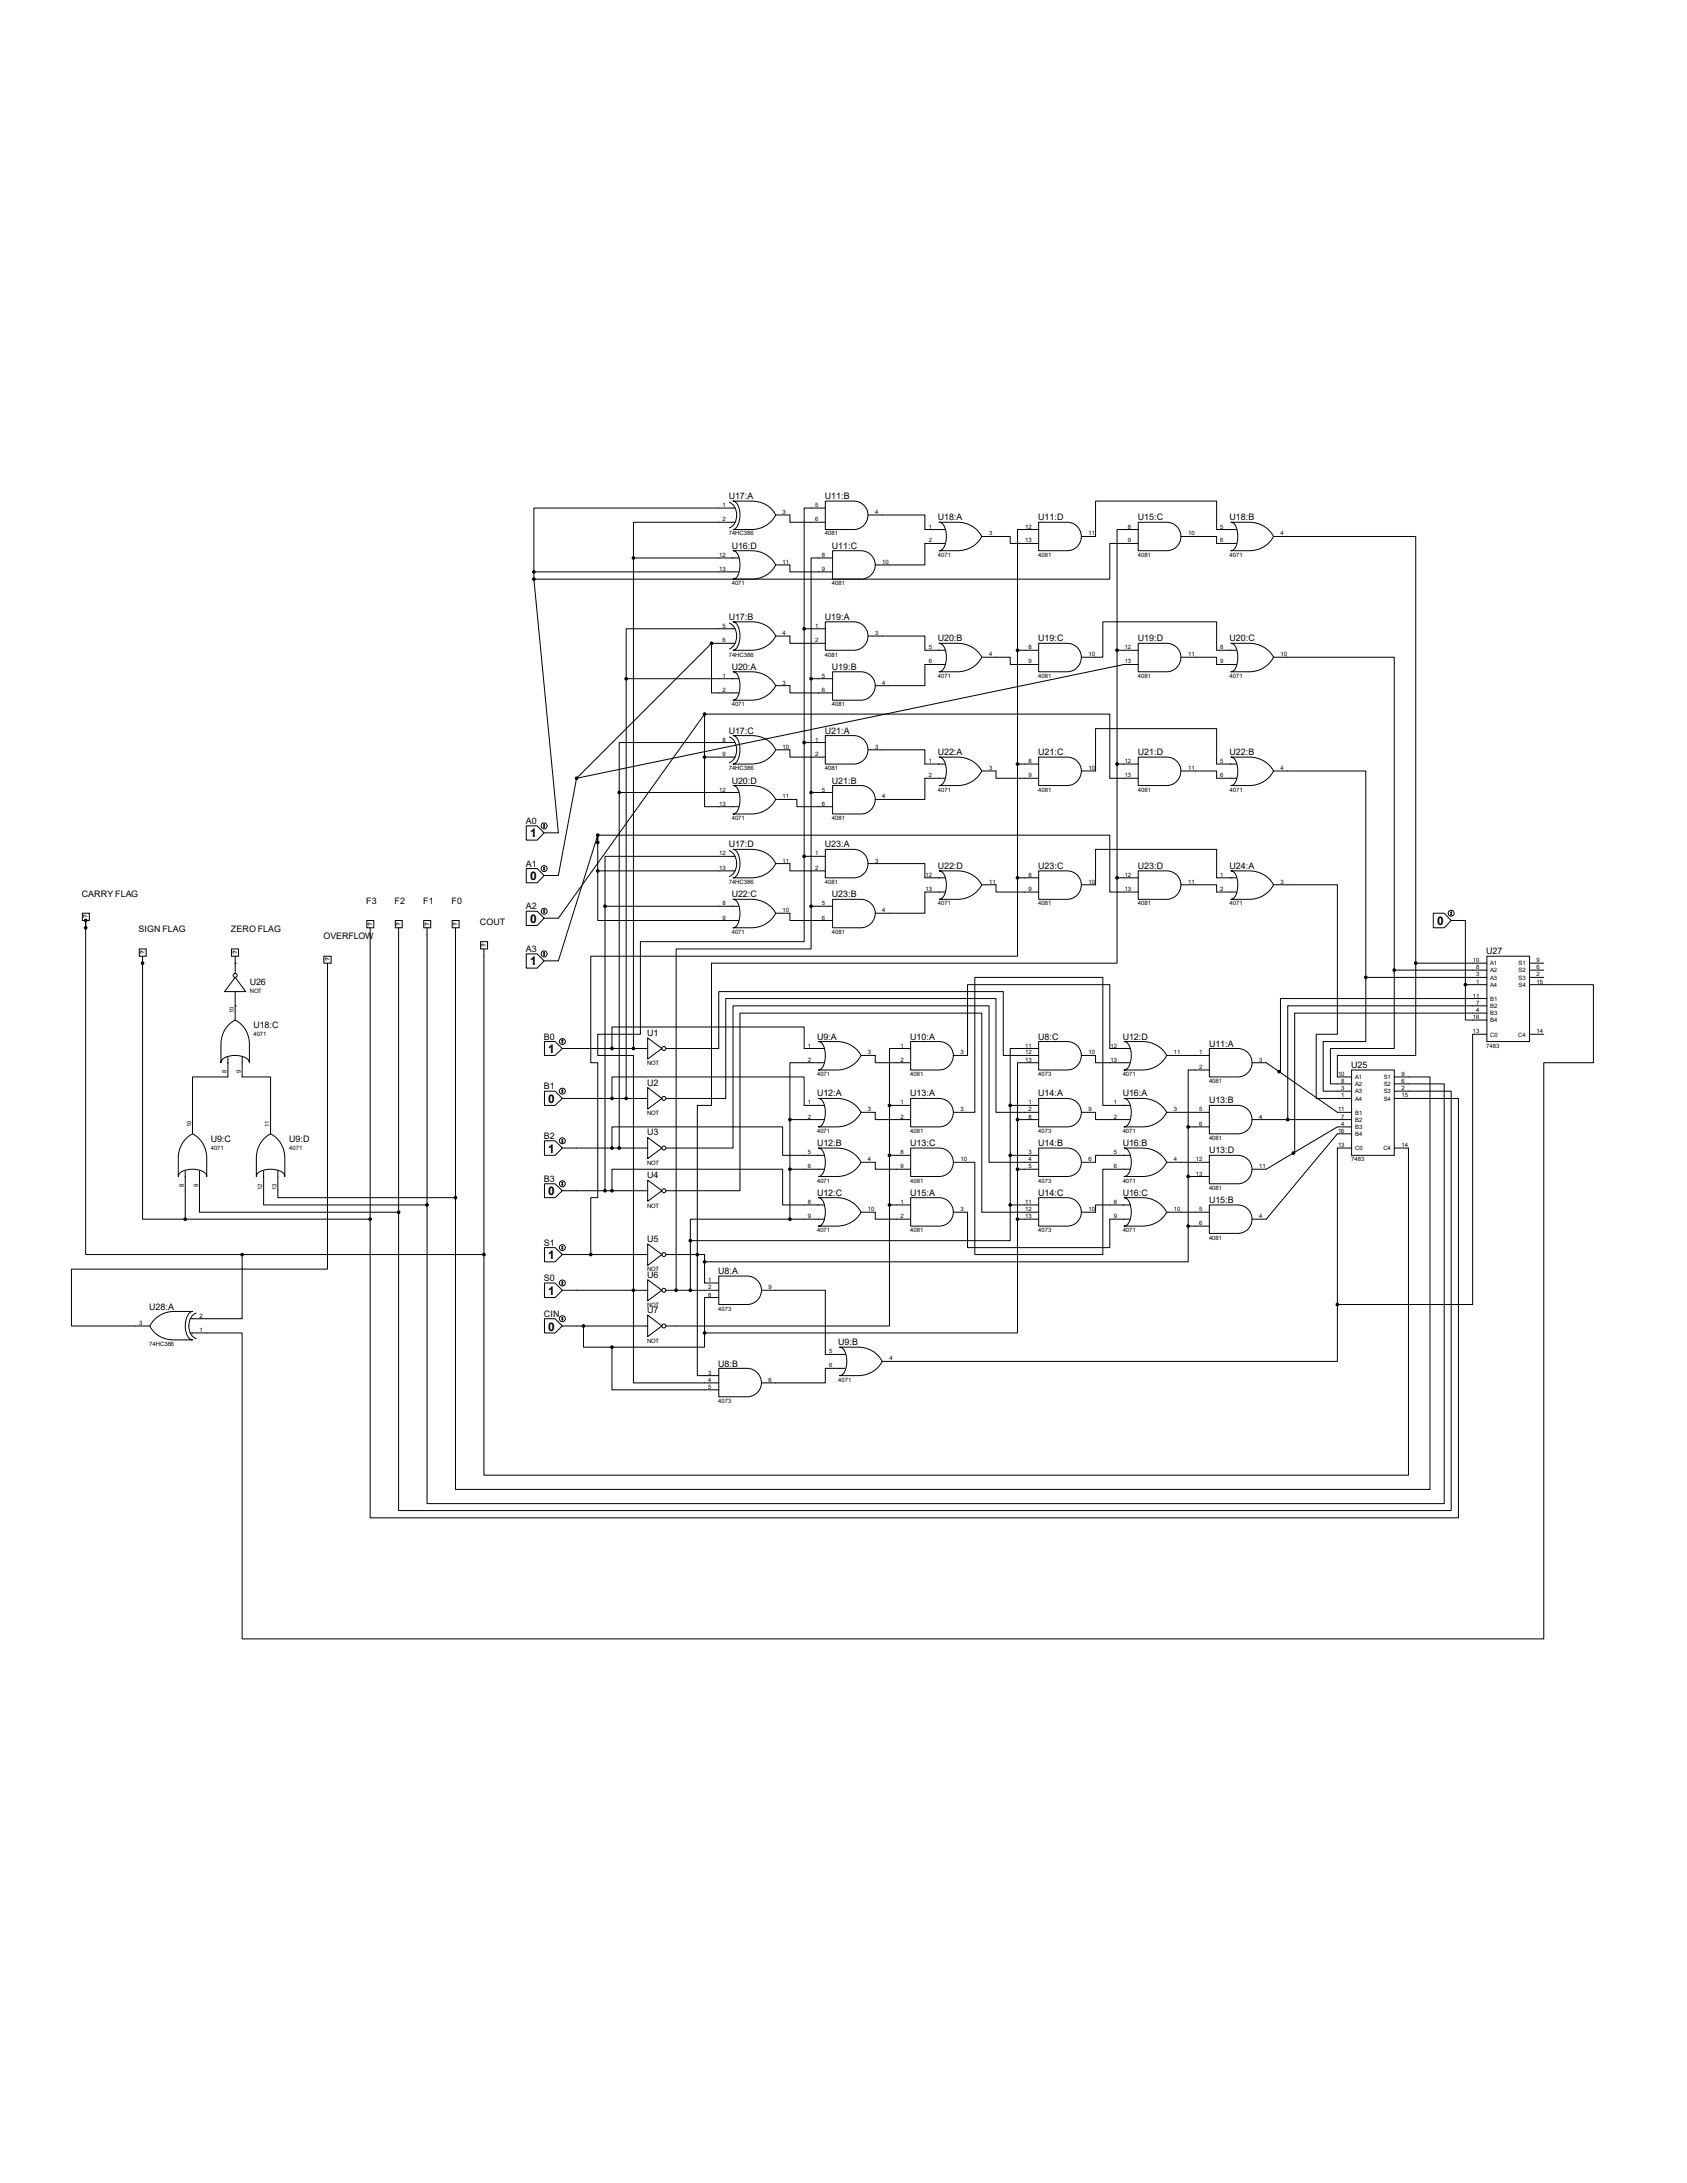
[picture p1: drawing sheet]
<svg xmlns="http://www.w3.org/2000/svg" width="216mm" height="279mm" viewBox="0 0 216 279" stroke-linecap="round" stroke-linejoin="round" font-family="sans-serif">
<defs><g id="words">
<g font-size="1.5">
<text x="67.9" y="107.2">1</text>
<text x="67.9" y="112.6">0</text>
<text x="67.9" y="118.1">0</text>
<text x="183.9" y="118.4">0</text>
<text x="67.9" y="123.6">1</text>
<text x="70.1" y="134.8">1</text>
<text x="70.1" y="141.2">0</text>
<text x="70.1" y="147.5">1</text>
<text x="70.1" y="153">0</text>
<text x="70.1" y="161.2">1</text>
<text x="70.1" y="165.7">1</text>
<text x="70.1" y="170.3">0</text>
</g>
<g font-size="1.1">
<text x="93.3" y="63.9">U17:A</text>
<text x="105.6" y="63.9">U11:B</text>
<text x="93.6" y="70.2">U16:D</text>
<text x="106.5" y="70.2">U11:C</text>
<text x="120" y="66.6">U18:A</text>
<text x="132.9" y="66.6">U11:D</text>
<text x="145.6" y="66.6">U15:C</text>
<text x="157.4" y="66.6">U18:B</text>
<text x="93.3" y="79.3">U17:B</text>
<text x="105.6" y="79.3">U19:A</text>
<text x="120" y="82.1">U20:B</text>
<text x="132.9" y="82.1">U19:C</text>
<text x="145.6" y="82.1">U19:D</text>
<text x="157.4" y="82.1">U20:C</text>
<text x="93.6" y="85.7">U20:A</text>
<text x="106.5" y="85.7">U19:B</text>
<text x="93.3" y="93.9">U17:C</text>
<text x="105.6" y="93.9">U21:A</text>
<text x="93.6" y="100.3">U20:D</text>
<text x="106.5" y="100.3">U21:B</text>
<text x="120" y="96.6">U22:A</text>
<text x="132.9" y="96.6">U21:C</text>
<text x="145.6" y="96.6">U21:D</text>
<text x="157.4" y="96.6">U22:B</text>
<text x="67.3" y="105.5">A0</text>
<text x="67.3" y="110.9">A1</text>
<text x="93.3" y="108.5">U17:D</text>
<text x="105.6" y="108.5">U23:A</text>
<text x="120" y="111.2">U22:D</text>
<text x="132.9" y="111.2">U23:C</text>
<text x="145.6" y="111.2">U23:D</text>
<text x="157.4" y="111.2">U24:A</text>
<text x="10.5" y="114.8">CARRY FLAG</text>
<text x="17.7" y="119.3">SIGN FLAG</text>
<text x="29.5" y="119.3">ZERO FLAG</text>
<text x="46.9" y="115.7">F3</text>
<text x="50.5" y="115.7">F2</text>
<text x="54.1" y="115.7">F1</text>
<text x="57.8" y="115.7">F0</text>
<text x="61.4" y="118.4">COUT</text>
<text x="67.3" y="116.4">A2</text>
<text x="93.6" y="114.9">U22:C</text>
<text x="106.5" y="114.9">U23:B</text>
<text x="41.4" y="120.2">OVERFLOW</text>
<text x="67.3" y="121.8">A3</text>
<text x="190.2" y="122.1">U27</text>
<text x="32" y="126.1">U26</text>
<text x="32.4" y="131.6">U18:C</text>
<text x="69.6" y="133.1">B0</text>
<text x="82.8" y="132.6">U1</text>
<text x="104.6" y="133.1">U9:A</text>
<text x="116.5" y="133.1">U10:A</text>
<text x="132.9" y="133.1">U8:C</text>
<text x="143.7" y="133.1">U12:D</text>
<text x="154.7" y="133.9">U11:A</text>
<text x="172.9" y="136.7">U25</text>
<text x="69.6" y="139.4">B1</text>
<text x="82.8" y="139">U2</text>
<text x="104.6" y="140.3">U12:A</text>
<text x="116.5" y="140.3">U13:A</text>
<text x="132.9" y="140.3">U14:A</text>
<text x="143.7" y="140.3">U16:A</text>
<text x="154.7" y="141.2">U13:B</text>
<text x="27" y="146.1">U9:C</text>
<text x="37" y="146.1">U9:D</text>
<text x="69.6" y="145.8">B2</text>
<text x="82.8" y="145.3">U3</text>
<text x="104.6" y="146.7">U12:B</text>
<text x="116.5" y="146.7">U13:C</text>
<text x="132.9" y="146.7">U14:B</text>
<text x="143.7" y="146.7">U16:B</text>
<text x="154.7" y="147.6">U13:D</text>
<text x="69.6" y="151.3">B3</text>
<text x="82.8" y="150.8">U4</text>
<text x="104.6" y="153.1">U12:C</text>
<text x="116.5" y="153.1">U15:A</text>
<text x="132.9" y="153.1">U14:C</text>
<text x="143.7" y="153.1">U16:C</text>
<text x="154.7" y="154">U15:B</text>
<text x="69.6" y="159.4">S1</text>
<text x="82.8" y="159">U5</text>
<text x="19.1" y="167.6">U28:A</text>
<text x="69.6" y="164">S0</text>
<text x="82.8" y="163.5">U6</text>
<text x="91.9" y="163.1">U8:A</text>
<text x="69.6" y="168.5">CIN</text>
<text x="82.8" y="168.1">U7</text>
<text x="107.3" y="172.2">U9:B</text>
<text x="91.9" y="174.9">U8:B</text>
</g>
<g font-size=".8">
<text x="92.5" y="64.9">1</text>
<text x="100.2" y="65.8">3</text>
<text x="104.3" y="64.9">5</text>
<text x="112" y="65.8">4</text>
<text x="92" y="71.3">12</text>
<text x="92.5" y="66.7">2</text>
<text x="93.3" y="68.5">74HC386</text>
<text x="104.3" y="66.7">6</text>
<text x="105.2" y="71.3">8</text>
<text x="105.6" y="68.5">4081</text>
<text x="118.9" y="67.6">1</text>
<text x="118.9" y="69.4">2</text>
<text x="120" y="71.3">4071</text>
<text x="126.6" y="68.5">3</text>
<text x="131.2" y="67.6">12</text>
<text x="131.2" y="69.4">13</text>
<text x="132.9" y="71.3">4081</text>
<text x="139.3" y="68.5">11</text>
<text x="144.4" y="67.6">8</text>
<text x="144.4" y="69.4">9</text>
<text x="145.6" y="71.3">4081</text>
<text x="152.1" y="68.5">10</text>
<text x="156.2" y="67.6">5</text>
<text x="156.2" y="69.4">6</text>
<text x="157.4" y="71.3">4071</text>
<text x="163.9" y="68.5">4</text>
<text x="92" y="73.1">13</text>
<text x="93.6" y="74.9">4071</text>
<text x="100.2" y="72.2">11</text>
<text x="105.2" y="73.1">9</text>
<text x="106.5" y="74.9">4081</text>
<text x="112.9" y="72.2">10</text>
<text x="92.5" y="80.3">5</text>
<text x="92.5" y="82.2">6</text>
<text x="100.2" y="81.3">4</text>
<text x="104.3" y="80.3">1</text>
<text x="104.3" y="82.2">2</text>
<text x="112" y="81.3">3</text>
<text x="118.9" y="83.1">5</text>
<text x="126.6" y="84">4</text>
<text x="131.6" y="83.1">8</text>
<text x="139.3" y="84">10</text>
<text x="143.9" y="83.1">12</text>
<text x="152.1" y="84">11</text>
<text x="156.2" y="83.1">8</text>
<text x="163.9" y="84">10</text>
<text x="92.5" y="86.7">1</text>
<text x="92.5" y="88.6">2</text>
<text x="93.3" y="84">74HC386</text>
<text x="100.2" y="87.6">3</text>
<text x="105.2" y="86.7">5</text>
<text x="105.2" y="88.6">6</text>
<text x="105.6" y="84">4081</text>
<text x="112.9" y="87.6">4</text>
<text x="118.9" y="84.9">6</text>
<text x="120" y="86.7">4071</text>
<text x="131.6" y="84.9">9</text>
<text x="132.9" y="86.7">4081</text>
<text x="143.9" y="84.9">13</text>
<text x="145.6" y="86.7">4081</text>
<text x="156.2" y="84.9">9</text>
<text x="157.4" y="86.7">4071</text>
<text x="92.5" y="94.9">8</text>
<text x="93.6" y="90.4">4071</text>
<text x="100.2" y="95.8">10</text>
<text x="104.3" y="94.9">1</text>
<text x="106.5" y="90.4">4081</text>
<text x="112" y="95.8">3</text>
<text x="92" y="101.3">12</text>
<text x="92.5" y="96.8">9</text>
<text x="93.3" y="98.6">74HC386</text>
<text x="104.3" y="96.8">2</text>
<text x="105.2" y="101.3">5</text>
<text x="105.6" y="98.6">4081</text>
<text x="118.9" y="97.7">1</text>
<text x="118.9" y="99.5">2</text>
<text x="120" y="101.3">4071</text>
<text x="126.6" y="98.6">3</text>
<text x="131.6" y="97.7">8</text>
<text x="131.6" y="99.5">9</text>
<text x="132.9" y="101.3">4081</text>
<text x="139.3" y="98.6">10</text>
<text x="143.9" y="97.7">12</text>
<text x="143.9" y="99.5">13</text>
<text x="145.6" y="101.3">4081</text>
<text x="152.1" y="98.6">11</text>
<text x="156.2" y="97.7">5</text>
<text x="156.2" y="99.5">6</text>
<text x="157.4" y="101.3">4071</text>
<text x="163.9" y="98.6">4</text>
<text x="92" y="103.1">13</text>
<text x="93.6" y="104.9">4071</text>
<text x="100.2" y="102.2">11</text>
<text x="105.2" y="103.1">6</text>
<text x="106.5" y="104.9">4081</text>
<text x="112.9" y="102.2">4</text>
<text x="92" y="109.5">12</text>
<text x="92" y="111.3">13</text>
<text x="93.3" y="113.2">74HC386</text>
<text x="100.2" y="110.4">11</text>
<text x="104.3" y="109.5">1</text>
<text x="104.3" y="111.3">2</text>
<text x="105.6" y="113.2">4081</text>
<text x="112" y="110.4">3</text>
<text x="118.4" y="112.2">12</text>
<text x="126.6" y="113.1">11</text>
<text x="131.6" y="112.2">8</text>
<text x="139.3" y="113.1">10</text>
<text x="143.9" y="112.2">12</text>
<text x="152.1" y="113.1">11</text>
<text x="156.2" y="112.2">1</text>
<text x="163.9" y="113.1">3</text>
<text x="11.2" y="117.6" transform="rotate(-90 11.2 117.6)">?</text>
<text x="47.6" y="118.5" transform="rotate(-90 47.6 118.5)">?</text>
<text x="51.3" y="118.5" transform="rotate(-90 51.3 118.5)">?</text>
<text x="54.9" y="118.5" transform="rotate(-90 54.9 118.5)">?</text>
<text x="58.5" y="118.5" transform="rotate(-90 58.5 118.5)">?</text>
<text x="92.5" y="115.9">8</text>
<text x="92.5" y="117.7">9</text>
<text x="93.6" y="119.5">4071</text>
<text x="100.2" y="116.8">10</text>
<text x="105.2" y="115.9">5</text>
<text x="105.2" y="117.7">6</text>
<text x="106.5" y="119.5">4081</text>
<text x="112.9" y="116.8">4</text>
<text x="118.4" y="114">13</text>
<text x="120" y="115.9">4071</text>
<text x="131.6" y="114">9</text>
<text x="132.9" y="115.9">4081</text>
<text x="143.9" y="114">13</text>
<text x="145.6" y="115.9">4081</text>
<text x="156.2" y="114">2</text>
<text x="157.4" y="115.9">4071</text>
<text x="18.5" y="122.1" transform="rotate(-90 18.5 122.1)">?</text>
<text x="30.4" y="122.1" transform="rotate(-90 30.4 122.1)">?</text>
<text x="42.2" y="123" transform="rotate(-90 42.2 123)">?</text>
<text x="62.2" y="121.2" transform="rotate(-90 62.2 121.2)">?</text>
<text x="188.5" y="123.1">10</text>
<text x="188.9" y="124">8</text>
<text x="188.9" y="125">3</text>
<text x="188.9" y="125.9">1</text>
<text x="190.7" y="123.6">A1</text>
<text x="190.7" y="124.5">A2</text>
<text x="190.7" y="125.4">A3</text>
<text x="194.4" y="123.6">S1</text>
<text x="194.4" y="124.5">S2</text>
<text x="194.4" y="125.4">S3</text>
<text x="196.6" y="123.1">9</text>
<text x="196.6" y="124">6</text>
<text x="196.6" y="125">2</text>
<text x="196.6" y="125.9">15</text>
<text x="29.9" y="129.7" transform="rotate(-90 29.9 129.7)">10</text>
<text x="32" y="127.1">NOT</text>
<text x="188.5" y="127.7">11</text>
<text x="188.5" y="130.4">16</text>
<text x="188.9" y="128.6">7</text>
<text x="188.9" y="129.5">4</text>
<text x="190.7" y="126.3">A4</text>
<text x="190.7" y="128.1">B1</text>
<text x="190.7" y="129">B2</text>
<text x="190.7" y="130">B3</text>
<text x="190.7" y="130.9">B4</text>
<text x="194.4" y="126.3">S4</text>
<text x="29" y="137.4" transform="rotate(-90 29 137.4)">8</text>
<text x="30.8" y="137.4" transform="rotate(-90 30.8 137.4)">9</text>
<text x="32.4" y="132.6">4071</text>
<text x="82.8" y="136.4">NOT</text>
<text x="103.4" y="134.1">1</text>
<text x="103.4" y="135.9">2</text>
<text x="104.6" y="137.7">4071</text>
<text x="111.1" y="135">3</text>
<text x="115.2" y="134.1">1</text>
<text x="115.2" y="135.9">2</text>
<text x="116.5" y="137.7">4081</text>
<text x="122.9" y="135">3</text>
<text x="131.2" y="134.1">11</text>
<text x="131.2" y="135">12</text>
<text x="131.2" y="135.9">13</text>
<text x="132.9" y="137.7">4073</text>
<text x="139.3" y="135">10</text>
<text x="142.1" y="134.1">12</text>
<text x="142.1" y="135.9">13</text>
<text x="143.7" y="137.7">4071</text>
<text x="150.2" y="135">11</text>
<text x="153.5" y="135">1</text>
<text x="153.5" y="136.8">2</text>
<text x="161.2" y="135.9">3</text>
<text x="171.2" y="137.7">10</text>
<text x="179.4" y="137.7">9</text>
<text x="188.5" y="132.2">13</text>
<text x="190.2" y="134.1">7483</text>
<text x="190.7" y="132.7">C0</text>
<text x="194.3" y="132.7">C4</text>
<text x="196.6" y="132.2">14</text>
<text x="82.8" y="142.7">NOT</text>
<text x="103.4" y="141.4">1</text>
<text x="103.4" y="143.2">2</text>
<text x="111.1" y="142.2">3</text>
<text x="115.2" y="141.4">1</text>
<text x="115.2" y="143.2">2</text>
<text x="122.9" y="142.2">3</text>
<text x="131.6" y="141.4">1</text>
<text x="131.6" y="142.2">2</text>
<text x="131.6" y="143.2">8</text>
<text x="139.3" y="142.2">9</text>
<text x="142.5" y="141.4">1</text>
<text x="142.5" y="143.2">2</text>
<text x="150.2" y="142.2">3</text>
<text x="153.5" y="142.2">5</text>
<text x="154.7" y="138.6">4081</text>
<text x="161.2" y="143.2">4</text>
<text x="171.2" y="142.2">11</text>
<text x="171.7" y="138.6">8</text>
<text x="171.7" y="139.5">3</text>
<text x="171.7" y="140.5">1</text>
<text x="171.7" y="143.2">7</text>
<text x="173.4" y="138.1">A1</text>
<text x="173.4" y="139">A2</text>
<text x="173.4" y="140">A3</text>
<text x="173.4" y="140.9">A4</text>
<text x="173.4" y="142.7">B1</text>
<text x="173.4" y="143.6">B2</text>
<text x="177.1" y="138.1">S1</text>
<text x="177.1" y="139">S2</text>
<text x="177.1" y="140">S3</text>
<text x="177.1" y="140.9">S4</text>
<text x="179.4" y="138.6">6</text>
<text x="179.4" y="139.5">2</text>
<text x="179.4" y="140.5">15</text>
<text x="24.5" y="144.2" transform="rotate(-90 24.5 144.2)">10</text>
<text x="27" y="147.2">4071</text>
<text x="34.5" y="144.2" transform="rotate(-90 34.5 144.2)">11</text>
<text x="37" y="147.2">4071</text>
<text x="82.8" y="149.1">NOT</text>
<text x="103.4" y="147.7">5</text>
<text x="103.4" y="149.5">6</text>
<text x="104.6" y="145">4071</text>
<text x="111.1" y="148.6">4</text>
<text x="115.2" y="147.7">8</text>
<text x="115.2" y="149.5">9</text>
<text x="116.5" y="145">4081</text>
<text x="122.9" y="148.6">10</text>
<text x="131.6" y="147.7">3</text>
<text x="131.6" y="148.6">4</text>
<text x="131.6" y="149.5">5</text>
<text x="132.9" y="145">4073</text>
<text x="139.3" y="148.6">6</text>
<text x="142.5" y="147.7">5</text>
<text x="142.5" y="149.5">6</text>
<text x="143.7" y="145">4071</text>
<text x="150.2" y="148.6">4</text>
<text x="153" y="148.6">12</text>
<text x="153.5" y="144.1">6</text>
<text x="154.7" y="145.9">4081</text>
<text x="161.2" y="149.5">11</text>
<text x="171.2" y="145">16</text>
<text x="171.2" y="146.8">13</text>
<text x="171.7" y="144.1">4</text>
<text x="172.9" y="148.6">7483</text>
<text x="173.4" y="144.5">B3</text>
<text x="173.4" y="145.4">B4</text>
<text x="173.4" y="147.2">C0</text>
<text x="177" y="147.2">C4</text>
<text x="179.4" y="146.8">14</text>
<text x="23.5" y="151.9" transform="rotate(-90 23.5 151.9)">8</text>
<text x="25.4" y="151.9" transform="rotate(-90 25.4 151.9)">9</text>
<text x="33.6" y="152.4" transform="rotate(-90 33.6 152.4)">12</text>
<text x="35.4" y="152.4" transform="rotate(-90 35.4 152.4)">13</text>
<text x="82.8" y="154.6">NOT</text>
<text x="103.4" y="154.1">8</text>
<text x="103.4" y="155.9">9</text>
<text x="104.6" y="151.4">4071</text>
<text x="111.1" y="155">10</text>
<text x="115.2" y="154.1">1</text>
<text x="115.2" y="155.9">2</text>
<text x="116.5" y="151.4">4081</text>
<text x="122.9" y="155">3</text>
<text x="131.2" y="154.1">11</text>
<text x="131.2" y="155">12</text>
<text x="131.2" y="155.9">13</text>
<text x="132.9" y="151.4">4073</text>
<text x="139.3" y="155">10</text>
<text x="142.5" y="154.1">8</text>
<text x="142.5" y="155.9">9</text>
<text x="143.7" y="151.4">4071</text>
<text x="150.2" y="155">10</text>
<text x="153" y="150.5">13</text>
<text x="153.5" y="155">5</text>
<text x="154.7" y="152.3">4081</text>
<text x="161.2" y="155.9">4</text>
<text x="104.6" y="157.7">4071</text>
<text x="116.5" y="157.7">4081</text>
<text x="132.9" y="157.7">4073</text>
<text x="143.7" y="157.7">4071</text>
<text x="153.5" y="156.8">6</text>
<text x="154.7" y="158.7">4081</text>
<text x="82.8" y="162.7">NOT</text>
<text x="82.8" y="167.3">NOT</text>
<text x="90.6" y="164.1">1</text>
<text x="90.6" y="165">2</text>
<text x="90.6" y="165.9">8</text>
<text x="91.9" y="167.8">4073</text>
<text x="98.3" y="165">9</text>
<text x="17.8" y="169.6">3</text>
<text x="19.1" y="172.3">74HC386</text>
<text x="25.5" y="170.5">1</text>
<text x="25.5" y="168.7">2</text>
<text x="82.8" y="171.8">NOT</text>
<text x="106.1" y="173.2">5</text>
<text x="90.6" y="175.9">3</text>
<text x="90.6" y="176.9">4</text>
<text x="90.6" y="177.8">5</text>
<text x="91.9" y="179.6">4073</text>
<text x="98.3" y="176.9">6</text>
<text x="106.1" y="175">6</text>
<text x="107.3" y="176.9">4071</text>
<text x="113.8" y="174.1">4</text>
</g>
</g></defs>
<g fill="none" stroke="#000" stroke-width=".13">
<path d="M68.3 73.2h26.2M68.3 74.1l3.2 32.5h-1.9M68.3 73.2v.9M81.1 71.4v62.8M81.1 71.4h13.4M93.3 64.3a1.89 1.89 0 0 1 0 3.3M93.3 79.8a1.93 1.93 0 0 1 0 3.3M93.8 64.1h2.4a3.3 3.3 0 0 1 3.1 1.8 3.4 3.4 0 0 1-3.1 1.9h-2.4a1.33 1.33 0 0 0 .9-1.3 2.56 2.56 0 0 0-.6-2.3zM93.8 70.5h2.4a3.4 3.4 0 0 1 3.1 1.8 3.4 3.4 0 0 1-3.1 1.8h-2.4a1.19 1.19 0 0 0 .9-1.2 2.76 2.76 0 0 0-.6-2.3zM93.8 79.6a7.5 7.5 0 0 1 4 .3 3 3 0 0 1 1.5 1.5 3.4 3.4 0 0 1-3.1 1.8h-2.4a1.28 1.28 0 0 0 .9-1.2 2.64 2.64 0 0 0-.6-2.3zM94.1 66.8h-13v4.6M94.1 65h-25.8v8.2"/>
<path d="M99.3 65.9h1.8v.9h4.5M99.3 72.3h1.8v.9h5.5M105.6 64.1h3.7a1.82 1.82 0 0 1 1.8 1.9 1.82 1.82 0 0 1-1.8 1.8h-3.7zM105.6 79.6h3.7a1.82 1.82 0 0 1 1.8 1.8 1.82 1.82 0 0 1-1.8 1.8h-3.7zM105.6 65h-2.7v15.5M106.6 70.5h3.6a1.82 1.82 0 0 1 1.8 1.8 1.82 1.82 0 0 1-1.8 1.8h-3.6zM106.6 71.4h-2.8v15.5M111.1 65.9h7.3v1.9h2.5M120.2 66.8h2.4a3.4 3.4 0 0 1 3 1.9 3.4 3.4 0 0 1-3 1.8h-2.4a1.22 1.22 0 0 0 .9-1.3 2.64 2.64 0 0 0-.6-2.3zM120.9 69.6h-2.5v2.7h-6.4M125.6 68.7h3.7v.9h3.6M132.9 66.8h3.7a1.82 1.82 0 0 1 1.8 1.9 1.82 1.82 0 0 1-1.8 1.8h-3.7z"/>
<path d="M132.9 67.8h-2.7v15.4M145.7 67.8h-2.7v15.4M145.7 69.6h-3.7v4.5h-73.7M145.7 66.8h3.6a1.82 1.82 0 0 1 1.8 1.9 1.82 1.82 0 0 1-1.8 1.8h-3.6zM151.1 68.7h4.6v.9h2.5M157.5 66.8h2.4a3.4 3.4 0 0 1 3.1 1.9 3.4 3.4 0 0 1-3.1 1.8h-2.4a1.19 1.19 0 0 0 .9-1.3 2.76 2.76 0 0 0-.6-2.3zM158.2 67.8h-2.5v-3.7h-15.5v4.6h-1.8M163 68.7h18.2v54.6M73.8 99.6l-2.3 12.5h-1.9M80.1 86.9v53.7M80.1 86.9h14.4M90.2 96.9v6.4h4.3"/>
<path d="M90.2 91.4h51.8v8.2h3.7M90.2 91.4v5.5M90.2 96.9h3.9M90.2 91.4l-18.7 26.1h-1.9M91.1 82.3v6.4h3.4M91.1 82.3h3M91.1 82.3l-17.3 17.3M93.3 94.3a1.93 1.93 0 0 1 0 3.3M93.8 86h2.4a3.5 3.5 0 0 1 3.1 1.8 3.4 3.4 0 0 1-3.1 1.8h-2.4a1.23 1.23 0 0 0 .9-1.3 2.68 2.68 0 0 0-.6-2.2zM93.8 94.1a7.5 7.5 0 0 1 4 .4 3 3 0 0 1 1.5 1.5 3.4 3.4 0 0 1-3.1 1.8h-2.4a1.28 1.28 0 0 0 .9-1.3 2.64 2.64 0 0 0-.6-2.3zM94.1 80.5h-14v6.4M94.1 95h-14.9v6.4"/>
<path d="M99.3 81.4h1.8v.9h4.5M99.3 87.8h1.8v.9h5.5M99.3 96h1.8v.9h4.5M102.9 95h2.7M102.9 80.5v29.1M102.9 80.5h2.7M103.8 86.9h2.8M103.8 86.9v29.1M105.6 94.1h3.7a1.82 1.82 0 0 1 1.8 1.9 1.82 1.82 0 0 1-1.8 1.8h-3.7zM106.6 86h3.6a1.82 1.82 0 0 1 1.8 1.8 1.82 1.82 0 0 1-1.8 1.8h-3.6zM111.1 81.4h7.3v1.8h2.5M111.1 96h7.3v1.8h2.5"/>
<path d="M120.2 82.3h2.4a3.5 3.5 0 0 1 3 1.8 3.4 3.4 0 0 1-3 1.9h-2.4a1.27 1.27 0 0 0 .9-1.3 2.56 2.56 0 0 0-.6-2.3zM120.2 96.9h2.4a3.5 3.5 0 0 1 3 1.8 3.4 3.4 0 0 1-3 1.8h-2.4a1.27 1.27 0 0 0 .9-1.2 2.56 2.56 0 0 0-.6-2.3zM120.9 85h-2.5v2.8h-6.4M120.9 99.6h-2.5v2.7h-6.4M125.6 84.1h3.7v.9h3.6M125.6 98.7h1.9v.9h5.4M130.2 83.2v29.2M130.2 83.2h2.7M130.2 97.8h2.7M132.9 82.3h3.7a1.82 1.82 0 0 1 1.8 1.9 1.82 1.82 0 0 1-1.8 1.8h-3.7zM132.9 96.9h3.7a1.82 1.82 0 0 1 1.8 1.8 1.82 1.82 0 0 1-1.8 1.8h-3.7zM143 83.2h2.7"/>
<path d="M143 97.8h2.7M143 83.2v29.2M145.7 85h-1.9l-70 14.6M145.7 82.3h3.6a1.82 1.82 0 0 1 1.8 1.9 1.82 1.82 0 0 1-1.8 1.8h-3.6zM145.7 96.9h3.6a1.82 1.82 0 0 1 1.8 1.8 1.82 1.82 0 0 1-1.8 1.8h-3.6zM151.1 84.1h4.6v.9h2.5M151.1 98.7h4.6v.9h2.5M157.5 82.3h2.4a3.5 3.5 0 0 1 3.1 1.8 3.4 3.4 0 0 1-3.1 1.9h-2.4a1.23 1.23 0 0 0 .9-1.3 2.68 2.68 0 0 0-.6-2.3zM157.5 96.9h2.4a3.5 3.5 0 0 1 3.1 1.8 3.4 3.4 0 0 1-3.1 1.8h-2.4a1.23 1.23 0 0 0 .9-1.2 2.68 2.68 0 0 0-.6-2.3zM158.2 83.2h-2.5v-3.6h-14.6v4.5h-2.7M158.2 97.8h-2.5v-4.5h-15.5v5.4h-1.8M163 84.1h15.4v40.1"/>
<path d="M163 98.7h11.8v26.4M10.5 116.9h.9v.9h-.9zM11 118.7h.1M11 118.7v41.9h20M11 117.8v.9M46.9 117.8h.9v.9h-.9zM47.4 118.7v37.3M50.6 117.8h.9v.9h-.9zM51 118.7v36.5M54.2 117.8h.9v.9h-.9zM54.7 118.7v35.5M57.9 117.8h.9v.9h-.9z"/>
<path d="M58.3 118.7v34.6M67.4 116.6h1.3l.9 .9-.9 .9h-1.3zM67.4 111.2h1.3l.9 .9-.9 .9h-1.3zM67.4 105.7h1.3l.9 .9-.9 .9h-1.3zM69.6 116.7v.1M69.6 111.3h.1M69.6 105.8v.1M69.6 105.5v.4M69.6 111v.3M69.6 116.5v.3M69.6 116.5h.1M69.6 111v.1"/>
<path d="M69.6 111l.1 .1M69.6 105.5v.1M69.6 105.5l.1 .1M69.7 116.7l-.1 .1M69.7 111.3h-.1M69.7 105.8l-.1 .1M76.5 111.5v6.3h18M76.5 106.9h65.5v7.3h3.7M76.5 111.5h17.6M76.5 106.9v4.6M76.5 106.9l-5 16.1h-1.9M77.4 116v36.4"/>
<path d="M77.4 116h17.1M79.2 101.4v45.5M79.2 101.4h15.3M93.3 108.9a1.93 1.93 0 0 1 0 3.3M93.8 100.5h2.4a3.5 3.5 0 0 1 3.1 1.8 3.4 3.4 0 0 1-3.1 1.9h-2.4a1.23 1.23 0 0 0 .9-1.3 2.68 2.68 0 0 0-.6-2.3zM93.8 108.7a7.5 7.5 0 0 1 4 .4 3 3 0 0 1 1.5 1.4 3.4 3.4 0 0 1-3.1 1.9h-2.4a1.28 1.28 0 0 0 .9-1.3 2.64 2.64 0 0 0-.6-2.3zM93.8 115.1h2.4a3.5 3.5 0 0 1 3.1 1.8 3.4 3.4 0 0 1-3.1 1.8h-2.4a1.23 1.23 0 0 0 .9-1.2 2.68 2.68 0 0 0-.6-2.3zM94.1 109.6h-16.7v6.4M99.3 102.3h2.7v1h4.6M99.3 110.5h1.8v1h4.5M99.3 116.9h1.8v.9h5.5M102.9 109.6v10.9h-20.9v11.9h-5.5v2.7h4.6v30"/>
<path d="M102.9 109.6h2.7M103.8 116v5.5h-17.3v43.6M103.8 101.4h2.8M103.8 116h2.8M105.6 108.7h3.7a1.82 1.82 0 0 1 1.8 1.8 1.82 1.82 0 0 1-1.8 1.9h-3.7zM106.6 100.5h3.6a1.82 1.82 0 0 1 1.8 1.9 1.82 1.82 0 0 1-1.8 1.8h-3.6zM106.6 115.1h3.6a1.82 1.82 0 0 1 1.8 1.8 1.82 1.82 0 0 1-1.8 1.8h-3.6zM111.1 110.5h7.3v1.9h2.5M120.2 111.5h2.4a3.5 3.5 0 0 1 3 1.7 3.4 3.4 0 0 1-3 1.9h-2.4a1.27 1.27 0 0 0 .9-1.3 2.56 2.56 0 0 0-.6-2.2zM120.9 114.2h-2.5v2.7h-6.4M125.6 113.2h1.9v1h5.4M130.2 112.4v10h-54.6v13.6h.9v17.3h-.9v7.3"/>
<path d="M130.2 112.4h2.7M132.9 111.5h3.7a1.82 1.82 0 0 1 1.8 1.8 1.82 1.82 0 0 1-1.8 1.8h-3.7zM143 112.4v10.9h-51.9v18.2h-1.9v19.1M143 112.4h2.7M145.7 111.5h3.6a1.82 1.82 0 0 1 1.8 1.8 1.82 1.82 0 0 1-1.8 1.8h-3.6zM151.1 113.2h4.6v1h2.5M157.5 111.5h2.4a3.5 3.5 0 0 1 3.1 1.7 3.4 3.4 0 0 1-3.1 1.9h-2.4a1.23 1.23 0 0 0 .9-1.3 2.68 2.68 0 0 0-.6-2.2zM158.2 112.4h-2.5v-3.7h-15.5v4.5h-1.8M163 113.2h8.2v19.2h-2.8v8.2h4.6M183.4 116.9h1.4l.9 .9-.9 .9h-1.4zM185.6 117l.1 .1M185.7 117.8h1.8v8.2"/>
<path d="M185.7 116.7v.4M185.7 116.7l-.1 .1M185.7 116.7l.1 .1M185.8 117l-.1 .1M17.8 121.5h.9v.9h-.9zM18.2 123.3v32.7h5.5M18.2 123.3h.1M18.2 122.4v.9M29.1 131.3l1-.7a3.4 3.4 0 0 1 1.8 3v2.4a1.26 1.26 0 0 0-1.2-.9 2.63 2.63 0 0 0-2.3 .6l-.1 .3v-2.4a3.5 3.5 0 0 1 .8-2.3zM29.2 135.3v2.5h-4.6v7.3M29.6 121.5h.9v.9h-.9zM30.1 125.1l1.4 1.8h-2.8z"/>
<path d="M30.1 123.3h.1M30.1 128.7h.1M30.1 122.4v2.1M30.1 126.9v3.7M31 135.3v2.5h3.6v7.3M41.4 122.4h1v.9h-1zM41.9 123.3v39.1h-32.8v7.3h10.1M61.5 120.5h.9v1h-.9zM61.9 121.5v39.1M67.4 122.1h1.3l.9 .9-.9 .9h-1.3zM69.6 122.2v.1M69.6 121.9v.4"/>
<path d="M69.6 121.9v.1M69.6 121.9l.1 .1M69.7 133.3h1.3l1 .9-1 .9h-1.3zM69.7 139.7h1.3l1 .9-1 .9h-1.3zM69.7 122.2l-.1 .1M71.9 133.4l.1 .1M71.9 139.7l.1 .1M72 134.2h10.9M72 133.1v.4M72 139.5v.3M72 133.1l-.1 .1M72 133.1l.1 .1"/>
<path d="M72 139.5l-.1 .1M72 139.5l.1 .1M72.1 133.4l-.1 .1M72.1 139.7l-.1 .1M78.3 134.2v-2.8h24.6v2.8h2.6M81.1 134.2h.1M82.9 132.8l1.8 1.4-1.8 1.4zM82.9 139.2l1.8 1.4-1.8 1.3zM85.3 134.2h6.7v-7.3h36.4v8.2h4.5M104.7 133.3h2.4a3.5 3.5 0 0 1 3.1 1.8 3.4 3.4 0 0 1-3.1 1.8h-2.4a1.23 1.23 0 0 0 .9-1.2 2.68 2.68 0 0 0-.6-2.3zM105.5 136h-4.4v7.3M110.2 135.1h1.8v.9h4.5"/>
<path d="M116.5 133.3h3.7a1.82 1.82 0 0 1 1.8 1.8 1.82 1.82 0 0 1-1.8 1.8h-3.7zM116.5 134.2h-2.7v7.3M132.9 133.3h3.7a1.82 1.82 0 0 1 1.8 1.8 1.82 1.82 0 0 1-1.8 1.8h-3.7zM132.9 134.2h-3.6v7.3M132.9 136h-2.7v7.3M138.4 135.1h1.8v.9h4.4M143.8 133.3h2.4a3.5 3.5 0 0 1 3.1 1.8 3.4 3.4 0 0 1-3.1 1.8h-2.4a1.27 1.27 0 0 0 .9-1.2 2.56 2.56 0 0 0-.5-2.3zM144.6 134.2h-2.6v-8.2h-18.2v9.1h-1.8M149.3 135.1h5.5M154.8 134.2h3.6a1.82 1.82 0 0 1 1.8 1.8 1.82 1.82 0 0 1-1.8 1.8h-3.6zM154.8 136.9h-2.7v7.3M160.2 136h1.9l1.6 1.2"/>
<path d="M163.7 137.2l7.5 5.2h1.8M173 136.9h5.4v11h-5.4zM174.8 125.1v8.2h-5.5v6.4h3.7M174.8 125.1h15.5M178.4 139.7h7.3v53.6h-134.7v-38.1M178.4 138.7h6.4v53.7h-130.1v-38.2M178.4 137.8h4.6v52.8h-124.7v-37.3M178.4 124.2v10h-8.1v4.5h2.7M178.4 124.2h11.9M181.2 123.3v11.8h-10v2.7h1.8M181.2 123.3h9.1M187.5 126v4.6h2.8"/>
<path d="M187.5 126h2.8M190.3 122.4h5.4v10.9h-5.4zM190.3 127.8h-26.4v9.4h-.2M190.3 128.7h-25.5v14.6M190.3 129.7h-24.6v17.9h-.2M190.3 132.4h-1.8v34.6h-17.3M195.7 126h8.2v10h-6.3v73.8h-166.6v-39.2h-6.7M195.7 123.3h1.9M195.7 124.2h1.9M195.7 125.1h1.9M195.7 132.4h1.9M23.7 145.9l.9-.8a3.4 3.4 0 0 1 1.9 3.1v2.4a1.26 1.26 0 0 0-1.3-.9 2.63 2.63 0 0 0-2.3 .6l-.1 .3v-2.4a3.5 3.5 0 0 1 .9-2.3z"/>
<path d="M23.7 156h23.7M23.7 149.9v6.1M25.5 149.9v5.3h25.5M33.7 145.9l.9-.8a3.4 3.4 0 0 1 1.8 3.1v2.4a1.22 1.22 0 0 0-1.2-.9 2.66 2.66 0 0 0-2.3 .6l-.1 .3v-2.4a3.5 3.5 0 0 1 .9-2.3zM33.7 149.9v4.3h21M35.6 149.9v3.4h22.7M69.7 146h1.3l1 .9-1 1h-1.3zM69.7 151.5h1.3l1 .9-1 .9h-1.3zM69.7 159.7h1.3l1 .9-1 .9h-1.3zM71.9 146.1l.1 .1M71.9 151.6l.1 .1M71.9 159.8l.1 .1"/>
<path d="M72 140.6h10.9M72 146.9h10.9M72 152.4h10.9M72 145.8v.4M72 151.3v.4M72 159.5v.4M72 145.8l-.1 .1M72 145.8l.1 .1M72 151.3l-.1 .1M72 151.3l.1 .1M72 159.5l-.1 .1M72 159.5l.1 .1"/>
<path d="M72.1 146.1l-.1 .1M72.1 151.6l-.1 .1M72.1 159.8l-.1 .1M78.3 140.6v-2.8h24.6v3.7h2.6M78.3 146.9v-2.7h21.9v3.7h5.3M78.3 152.4v-2.8h21.9v4.6h5.3M82.9 145.6l1.8 1.3-1.8 1.4zM82.9 151l1.8 1.4-1.8 1.4zM82.9 159.2l1.8 1.4-1.8 1.4zM85.3 140.6h7.6v-12.8h34.6v14.6h5.4M85.3 146.9h8.5v-18.2h32.8v20.1h6.3M85.3 152.4h9.4v-22.7h30.9v25.5h7.3"/>
<path d="M88.3 158.8v6.3M101.1 156h-12.8v2.8M101.1 143.3h4.4M101.1 143.3v12.7M101.1 149.6h4.4M101.1 156h4.4M104.7 140.6h2.4a3.5 3.5 0 0 1 3.1 1.8 3.4 3.4 0 0 1-3.1 1.8h-2.4a1.23 1.23 0 0 0 .9-1.2 2.68 2.68 0 0 0-.6-2.3zM104.7 146.9h2.4a3.4 3.4 0 0 1 3.1 1.9 3.4 3.4 0 0 1-3.1 1.8h-2.4a1.19 1.19 0 0 0 .9-1.3 2.76 2.76 0 0 0-.6-2.3zM104.7 153.3h2.4a3.4 3.4 0 0 1 3.1 1.9 3.5 3.5 0 0 1-3.1 1.7h-2.4a1.18 1.18 0 0 0 .9-1.2 2.85 2.85 0 0 0-.6-2.3zM110.2 142.4h1.8v.9h4.5M110.2 148.8h1.8v.8h4.5M110.2 155.2h1.8v.8h4.5"/>
<path d="M113.8 154.2v15.5h-28.5M113.8 141.5h2.7M113.8 141.5v12.7M113.8 147.9h2.7M113.8 154.2h2.7M116.5 140.6h3.7a1.82 1.82 0 0 1 1.8 1.8 1.82 1.82 0 0 1-1.8 1.8h-3.7zM116.5 146.9h3.7a1.82 1.82 0 0 1 1.8 1.9 1.82 1.82 0 0 1-1.8 1.8h-3.7zM116.5 153.3h3.7a1.82 1.82 0 0 1 1.8 1.8 1.82 1.82 0 0 1-1.8 1.8h-3.7zM122 148.8h2.8v11.8h16.3v-11h3.5M122 155.2h1.8v4.5h18.2v-3.7h2.6M129.3 154.2v4.6h-41M129.3 141.5h3.6"/>
<path d="M129.3 147.9h3.6M129.3 154.2h3.6M129.3 141.5v12.7M130.2 156v14.6h-40M130.2 143.3h2.7M130.2 149.6h2.7M130.2 156h2.7M130.2 143.3v12.7M132.9 140.6h3.7a1.82 1.82 0 0 1 1.8 1.8 1.82 1.82 0 0 1-1.8 1.8h-3.7zM132.9 146.9h3.7a1.82 1.82 0 0 1 1.8 1.9 1.82 1.82 0 0 1-1.8 1.8h-3.7zM132.9 153.3h3.7a1.82 1.82 0 0 1 1.8 1.8 1.82 1.82 0 0 1-1.8 1.8h-3.7zM138.4 142.4h1.8v.9h4.4"/>
<path d="M143.8 140.6h2.4a3.5 3.5 0 0 1 3.1 1.8 3.4 3.4 0 0 1-3.1 1.8h-2.4a1.27 1.27 0 0 0 .9-1.2 2.56 2.56 0 0 0-.5-2.3zM143.8 146.9h2.4a3.4 3.4 0 0 1 3.1 1.9 3.4 3.4 0 0 1-3.1 1.8h-2.4a1.22 1.22 0 0 0 .9-1.3 2.64 2.64 0 0 0-.5-2.3zM143.8 153.3h2.4a3.4 3.4 0 0 1 3.1 1.9 3.5 3.5 0 0 1-3.1 1.7h-2.4a1.21 1.21 0 0 0 .9-1.2 2.72 2.72 0 0 0-.5-2.3zM144.6 141.5h-3.5v-16.4h-16.3v17.3h-2.8M144.6 147.9h-4.4v.9h-1.8M144.6 154.2h-4.4v1h-1.8M149.3 142.4h5.5M149.3 148.8h5.5M149.3 155.2h5.5M152.1 156.9v4.6h-61.9M152.1 144.2h2.7M152.1 144.2v12.7"/>
<path d="M152.1 150.6h2.7M152.1 156.9h2.7M154.8 141.5h3.6a1.82 1.82 0 0 1 1.8 1.8 1.82 1.82 0 0 1-1.8 1.8h-3.6zM154.8 147.9h3.6a1.82 1.82 0 0 1 1.8 1.8 1.82 1.82 0 0 1-1.8 1.8h-3.6zM154.8 154.2h3.6a1.82 1.82 0 0 1 1.8 1.8 1.82 1.82 0 0 1-1.8 1.9h-3.6zM160.2 143.3h12.8M173 144.2h-1.8l-9.1 5.4h-1.9M173 145.1h-1.8l-9.1 10.9h-1.9M173 146.9h-1.8v20.1M178.4 140.6h8.2v53.7h-139.2v-38.3M178.4 146.9h1.9v41.9h-118.4v-28.2M19.9 168.7a3.5 3.5 0 0 1 2.4-.8h2.3a1.37 1.37 0 0 0-.8 1.2 2.46 2.46 0 0 0 .6 2.3l.2 .1h-2.3a3.3 3.3 0 0 1-3.1-1.8z"/>
<path d="M25.1 168.1a1.89 1.89 0 0 0 0 3.2M31 160.6v8.2h-6.7M31 160.6h30.9M69.7 164.2h1.3l1 .9-1 1h-1.3zM69.7 168.8h1.3l1 .9-1 .9h-1.3zM71.9 164.3l.1 .1M71.9 168.9l.1 .1M72 169.7h10.9M72 165.1h10.9M72 160.6h10.9M72 164v.4M72 168.6v.4"/>
<path d="M72 164l-.1 .1M72 164l.1 .1M72 168.6l-.1 .1M72 168.6l.1 .1M72.1 164.3l-.1 .1M72.1 168.9l-.1 .1M74.7 169.7v2.7h3.6M78.3 172.4v5.5h13.7M81.1 165.1h.1M81.1 165.1v11.9h10.9M82.9 163.8l1.8 1.3-1.8 1.4zM82.9 168.3l1.8 1.4-1.8 1.4z"/>
<path d="M85.3 165.1h6.7M85.3 160.6h3.9M86.5 165.1h.1M89.2 160.6h1v.9M89.2 160.6v15.5h2.8M90.2 170.6v1.8h-11.9M90.2 161.5v2.7h1.8M92 163.3h3.6a1.82 1.82 0 0 1 1.9 1.8 1.82 1.82 0 0 1-1.9 1.9h-3.6zM92 175.1h3.6a1.82 1.82 0 0 1 1.9 1.9 1.82 1.82 0 0 1-1.9 1.8h-3.6zM92 166.1h-1.8v4.5M97.5 165.1h8.1v8.3h2.6M107.4 172.4h2.4a3.4 3.4 0 0 1 3.1 1.8 3.4 3.4 0 0 1-3.1 1.9h-2.4a1.22 1.22 0 0 0 .9-1.3 2.64 2.64 0 0 0-.5-2.3z"/>
<path d="M108.2 175.1h-2.6v1.9h-8.1M171.2 167v7.2h-58.3"/>
<circle cx="69.6" cy="111.2" r=".38"/>
<circle cx="69.6" cy="116.6" r=".38"/>
<circle cx="69.6" cy="105.7" r=".38"/>
<circle cx="185.7" cy="116.9" r=".38"/>
<circle cx="30.1" cy="124.8" r=".25"/>
<circle cx="69.6" cy="122.1" r=".38"/>
<circle cx="72" cy="133.3" r=".38"/>
<circle cx="72" cy="139.7" r=".38"/>
<circle cx="85" cy="134.2" r=".25"/>
<circle cx="72" cy="146" r=".38"/>
<circle cx="72" cy="151.5" r=".38"/>
<circle cx="72" cy="159.7" r=".38"/>
<circle cx="85" cy="140.6" r=".25"/>
<circle cx="85" cy="146.9" r=".25"/>
<circle cx="85" cy="152.4" r=".25"/>
<circle cx="72" cy="164.2" r=".38"/>
<circle cx="72" cy="168.8" r=".38"/>
<circle cx="85" cy="165.1" r=".25"/>
<circle cx="85" cy="160.6" r=".25"/>
<circle cx="85" cy="169.7" r=".25"/>
</g>
<g fill="#000" stroke="#000" stroke-width=".13">
<circle cx="68.3" cy="73.2" r=".17"/>
<circle cx="68.3" cy="74.1" r=".17"/>
<circle cx="81.1" cy="71.4" r=".17"/>
<circle cx="73.8" cy="99.6" r=".17"/>
<circle cx="80.1" cy="86.9" r=".17"/>
<circle cx="90.2" cy="91.4" r=".17"/>
<circle cx="90.2" cy="96.9" r=".17"/>
<circle cx="91.1" cy="82.3" r=".17"/>
<circle cx="102.9" cy="95" r=".17"/>
<circle cx="102.9" cy="80.5" r=".17"/>
<circle cx="103.8" cy="86.9" r=".17"/>
<circle cx="130.2" cy="97.8" r=".17"/>
<circle cx="130.2" cy="83.2" r=".17"/>
<circle cx="143" cy="97.8" r=".17"/>
<circle cx="143" cy="83.2" r=".17"/>
<circle cx="11" cy="117.8" r=".17"/>
<circle cx="11" cy="118.7" r=".17"/>
<circle cx="76.5" cy="111.5" r=".17"/>
<circle cx="76.5" cy="107.8" r=".17"/>
<circle cx="76.5" cy="106.9" r=".17"/>
<circle cx="77.4" cy="116" r=".17"/>
<circle cx="79.2" cy="101.4" r=".17"/>
<circle cx="102.9" cy="109.6" r=".17"/>
<circle cx="103.8" cy="101.4" r=".17"/>
<circle cx="103.8" cy="116" r=".17"/>
<circle cx="130.2" cy="112.4" r=".17"/>
<circle cx="143" cy="112.4" r=".17"/>
<circle cx="18.2" cy="123.3" r=".17"/>
<circle cx="78.3" cy="134.2" r=".17"/>
<circle cx="81.1" cy="134.2" r=".17"/>
<circle cx="163.7" cy="137.2" r=".17"/>
<circle cx="174.8" cy="125.1" r=".17"/>
<circle cx="178.4" cy="124.2" r=".17"/>
<circle cx="181.2" cy="123.3" r=".17"/>
<circle cx="187.5" cy="126" r=".17"/>
<circle cx="23.7" cy="156" r=".17"/>
<circle cx="47.4" cy="156" r=".17"/>
<circle cx="51" cy="155.2" r=".17"/>
<circle cx="54.7" cy="154.2" r=".17"/>
<circle cx="58.3" cy="153.3" r=".17"/>
<circle cx="77.4" cy="152.4" r=".17"/>
<circle cx="78.3" cy="140.6" r=".17"/>
<circle cx="78.3" cy="146.9" r=".17"/>
<circle cx="78.3" cy="152.4" r=".17"/>
<circle cx="79.2" cy="146.9" r=".17"/>
<circle cx="80.1" cy="140.6" r=".17"/>
<circle cx="88.3" cy="158.8" r=".17"/>
<circle cx="101.1" cy="149.6" r=".17"/>
<circle cx="101.1" cy="143.3" r=".17"/>
<circle cx="101.1" cy="156" r=".17"/>
<circle cx="113.8" cy="141.5" r=".17"/>
<circle cx="113.8" cy="147.9" r=".17"/>
<circle cx="113.8" cy="154.2" r=".17"/>
<circle cx="129.3" cy="154.2" r=".17"/>
<circle cx="129.3" cy="141.5" r=".17"/>
<circle cx="129.3" cy="147.9" r=".17"/>
<circle cx="130.2" cy="143.3" r=".17"/>
<circle cx="130.2" cy="149.6" r=".17"/>
<circle cx="130.2" cy="156" r=".17"/>
<circle cx="152.1" cy="144.2" r=".17"/>
<circle cx="152.1" cy="156.9" r=".17"/>
<circle cx="152.1" cy="150.6" r=".17"/>
<circle cx="164.8" cy="143.3" r=".17"/>
<circle cx="165.5" cy="147.6" r=".17"/>
<circle cx="31" cy="160.6" r=".17"/>
<circle cx="61.9" cy="160.6" r=".17"/>
<circle cx="74.7" cy="169.7" r=".17"/>
<circle cx="75.6" cy="160.6" r=".17"/>
<circle cx="78.3" cy="172.4" r=".17"/>
<circle cx="81.1" cy="165.1" r=".17"/>
<circle cx="86.5" cy="165.1" r=".17"/>
<circle cx="88.3" cy="165.1" r=".17"/>
<circle cx="89.2" cy="160.6" r=".17"/>
<circle cx="90.2" cy="170.6" r=".17"/>
<circle cx="90.2" cy="161.5" r=".17"/>
<circle cx="171.2" cy="167" r=".17"/>
</g>
<use href="#words"/>
</svg>
